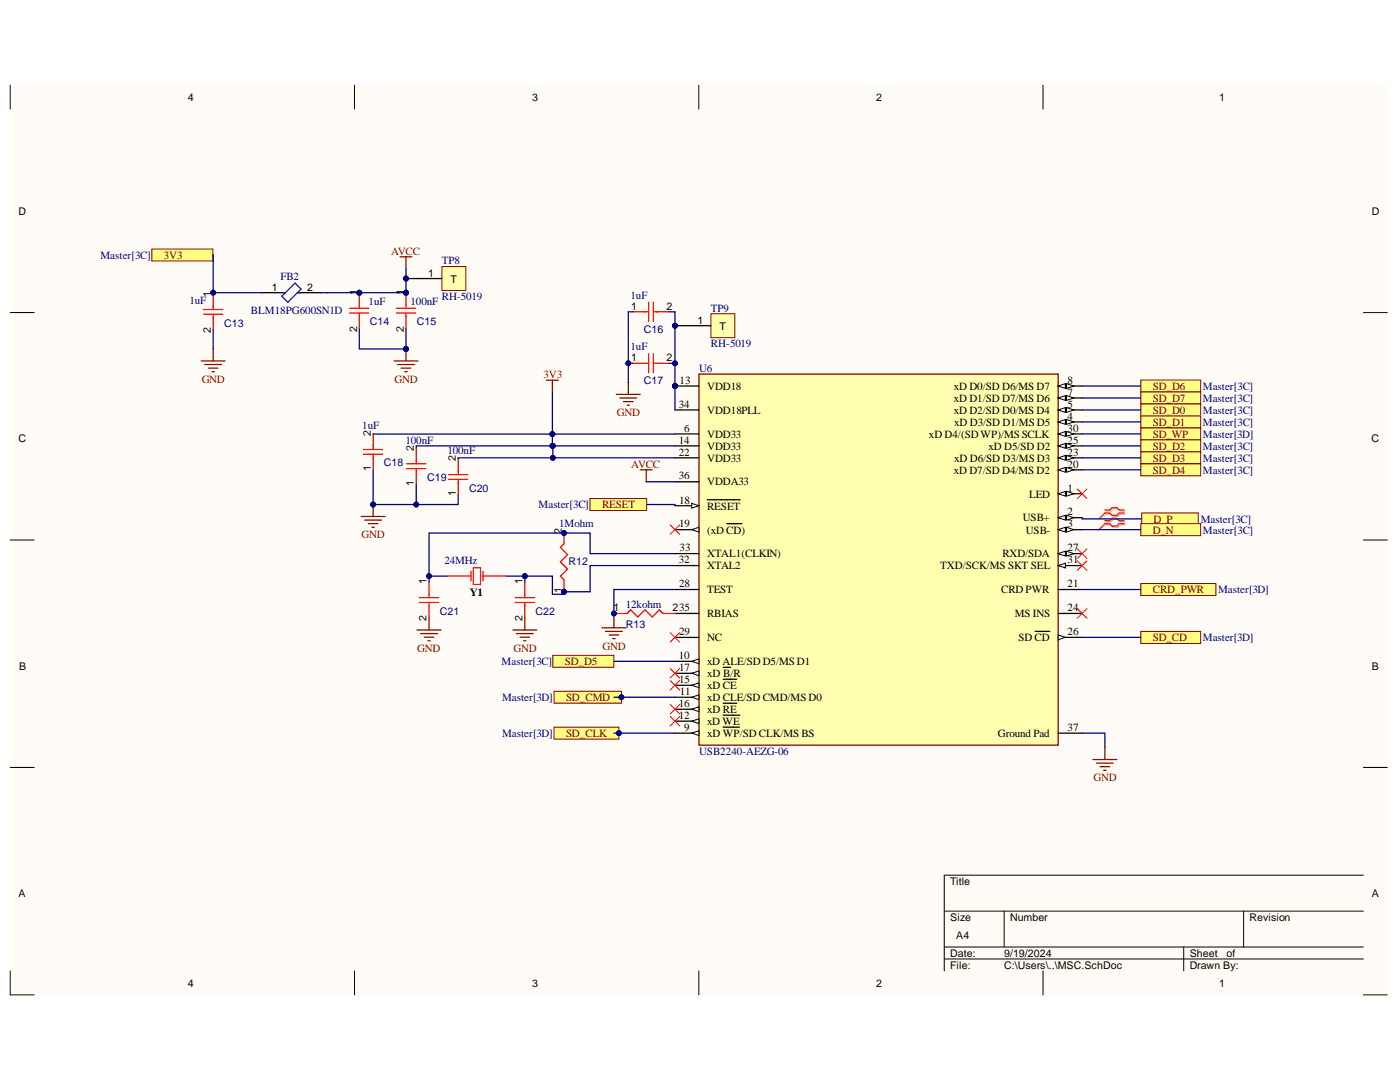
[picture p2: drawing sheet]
<svg xmlns="http://www.w3.org/2000/svg" width="279mm" height="216mm" viewBox="0 0 279 216" stroke-linecap="round" stroke-linejoin="round" font-family="sans-serif">
<defs><g id="words">
<g font-size="2.2" fill="#000080">
<text x="20" y="51.6">Master[3C]</text>
<text x="88.2" y="52.7">TP8</text>
<text x="56" y="55.8">FB2</text>
<text x="88.2" y="59.9">RH-5019</text>
<text x="125.8" y="59.7">1uF</text>
<text x="37.8" y="60.7">1uF</text>
<text x="50.1" y="62.7">BLM18PG600SN1D</text>
<text x="73.6" y="60.8">1uF</text>
<text x="81.9" y="60.8">100nF</text>
<text x="141.9" y="62.2">TP9</text>
<text x="125.8" y="69.9">1uF</text>
<text x="141.9" y="69.3">RH-5019</text>
<text x="139.5" y="74.2">U6</text>
<text x="240" y="77.8">Master[3C]</text>
<text x="240" y="80.2">Master[3C]</text>
<text x="240" y="82.6">Master[3C]</text>
<text x="72.3" y="85.7">1uF</text>
<text x="80.9" y="88.6">100nF</text>
<text x="240" y="84.9">Master[3C]</text>
<text x="240" y="87.3">Master[3D]</text>
<text x="240" y="89.8">Master[3C]</text>
<text x="89.3" y="90.7">100nF</text>
<text x="240" y="92.1">Master[3C]</text>
<text x="240" y="94.5">Master[3C]</text>
<text x="107.5" y="101.4">Master[3C]</text>
<text x="111.6" y="105.2">1Mohm</text>
<text x="239.6" y="104.3">Master[3C]</text>
<text x="240" y="106.5">Master[3C]</text>
<text x="88.7" y="112.6">24MHz</text>
<text x="243.1" y="118.4">Master[3D]</text>
<text x="124.9" y="121.3">12kohm</text>
<text x="240" y="128">Master[3D]</text>
<text x="100.1" y="132.7">Master[3C]</text>
<text x="100.2" y="139.9">Master[3D]</text>
<text x="100.2" y="147.1">Master[3D]</text>
<text x="139.5" y="150.6">USB2240-AEZG-06</text>
</g>
<g font-size="2.2" fill="#800000">
<text x="32.7" y="51.6">3V3</text>
<text x="78" y="50.8">AVCC</text>
<text x="40.2" y="76.4">GND</text>
<text x="78.7" y="76.4">GND</text>
<text x="108.5" y="75.5">3V3</text>
<text x="230.1" y="77.8">SD_D6</text>
<text x="123.1" y="83.1">GND</text>
<text x="230.1" y="80.2">SD_D7</text>
<text x="230.1" y="82.6">SD_D0</text>
<text x="230.1" y="84.9">SD_D1</text>
<text x="230.1" y="87.3">SD_WP</text>
<text x="230.1" y="89.8">SD_D2</text>
<text x="126" y="93.3">AVCC</text>
<text x="230.1" y="92.1">SD_D3</text>
<text x="230.1" y="94.5">SD_D4</text>
<text x="120.1" y="101.4">RESET</text>
<text x="72.1" y="107.4">GND</text>
<text x="230.1" y="106.5">D_N</text>
<text x="230.2" y="104.3">D_P</text>
<text x="230.1" y="118.4">CRD_PWR</text>
<text x="83.3" y="130.1">GND</text>
<text x="102.5" y="130.1">GND</text>
<text x="120.2" y="129.6">GND</text>
<text x="230.1" y="128">SD_CD</text>
<text x="112.7" y="132.7">SD_D5</text>
<text x="113" y="139.9">SD_CMD</text>
<text x="113" y="147.1">SD_CLK</text>
<text x="218.2" y="155.9">GND</text>
</g>
<g font-size="2.2">
<text x="135.6" y="76.6">13</text>
<text x="141.1" y="77.8">VDD18</text>
<text x="190.3" y="77.8">xD D0/SD D6/MS D7</text>
<text x="213.1" y="76.6">8</text>
<text x="135.5" y="81.4">34</text>
<text x="141.1" y="82.6">VDD18PLL</text>
<text x="190.3" y="80.2">xD D1/SD D7/MS D6</text>
<text x="190.3" y="82.6">xD D2/SD D0/MS D4</text>
<text x="213.1" y="78.9">7</text>
<text x="213.1" y="81.4">5</text>
<text x="213.1" y="83.8">4</text>
<text x="135.5" y="88.6">14</text>
<text x="136.6" y="86.1">6</text>
<text x="141.1" y="87.3">VDD33</text>
<text x="141.1" y="89.8">VDD33</text>
<text x="185.3" y="87.3">xDD4/(SDWP)/MSSCLK</text>
<text x="190.4" y="84.9">xD D3/SD D1/MS D5</text>
<text x="197.3" y="89.8">xD D5/SD D2</text>
<text x="213.1" y="86.1">30</text>
<text x="213.1" y="88.6">25</text>
<text x="135.5" y="90.9">22</text>
<text x="135.5" y="95.7">36</text>
<text x="141.1" y="92.1">VDD33</text>
<text x="190.3" y="94.5">xD D7/SD D4/MS D2</text>
<text x="190.4" y="92.1">xD D6/SD D3/MS D3</text>
<text x="213.1" y="90.9">23</text>
<text x="213.1" y="93.3">20</text>
<text x="135.5" y="100.5">18</text>
<text x="141.1" y="96.9">VDDA33</text>
<text x="141.1" y="101.7">RESET</text>
<text x="205.4" y="99.3">LED</text>
<text x="213.1" y="98.1">1</text>
<text x="135.5" y="105.2">19</text>
<text x="141.1" y="106.5">(xD CD)</text>
<text x="204.1" y="104">USB+</text>
<text x="204.7" y="106.5">USB-</text>
<text x="213.1" y="102.9">2</text>
<text x="213.1" y="105.2">3</text>
<text x="135.5" y="112.4">32</text>
<text x="135.6" y="110">33</text>
<text x="141.1" y="111.2">XTAL1(CLKIN)</text>
<text x="141.1" y="113.6">XTAL2</text>
<text x="187.6" y="113.6">TXD/SCK/MS SKT SEL</text>
<text x="200.1" y="111.2">RXD/SDA</text>
<text x="213.1" y="110">27</text>
<text x="213.1" y="112.4">31</text>
<text x="93.8" y="118.8">Y1</text>
<text x="135.5" y="117.2">28</text>
<text x="141.1" y="118.4">TEST</text>
<text x="199.8" y="118.4">CRDPWR</text>
<text x="213.1" y="117.2">21</text>
<text x="141.1" y="123.1">RBIAS</text>
<text x="202.5" y="123.1">MS INS</text>
<text x="213.1" y="122">24</text>
<text x="135.5" y="131.5">10</text>
<text x="135.5" y="126.8">29</text>
<text x="141.1" y="128">NC</text>
<text x="203.3" y="128">SD CD</text>
<text x="213.1" y="126.8">26</text>
<text x="135.5" y="134">17</text>
<text x="135.5" y="136.3">15</text>
<text x="141.1" y="132.7">xD ALE/SDD5/MSD1</text>
<text x="141.1" y="135.1">xD B/R</text>
<text x="141.1" y="137.5">xD CE</text>
<text x="135.5" y="141.1">16</text>
<text x="135.5" y="143.5">12</text>
<text x="135.7" y="138.7">11</text>
<text x="141.1" y="139.9">xD CLE/SD CMD/MS D0</text>
<text x="141.1" y="142.2">xD RE</text>
<text x="136.6" y="145.9">9</text>
<text x="141.1" y="144.7">xD WE</text>
<text x="141.1" y="147.1">xD WP/SD CLK/MS BS</text>
<text x="199.1" y="147.1">Ground Pad</text>
<text x="213.1" y="145.9">37</text>
</g>
<g font-size="2.1">
<text x="37.5" y="20.1">4</text>
<text x="106.2" y="20.1">3</text>
<text x="174.9" y="20.1">2</text>
<text x="243.3" y="20.1">1</text>
<text x="3.7" y="42.9">D</text>
<text x="273.8" y="42.9">D</text>
<text x="42.1" y="59.2" transform="rotate(-90 42.1 59.2)">1</text>
<text x="54.3" y="58">1</text>
<text x="61.3" y="58">2</text>
<text x="71.3" y="58.9" transform="rotate(-90 71.3 58.9)">1</text>
<text x="80.6" y="58.9" transform="rotate(-90 80.6 58.9)">1</text>
<text x="85.5" y="55.2">1</text>
<text x="89.9" y="56.4">T</text>
<text x="126" y="61.8">1</text>
<text x="133" y="61.8">2</text>
<text x="139.2" y="64.6">1</text>
<text x="143.6" y="65.8">T</text>
<text x="42.1" y="66.4" transform="rotate(-90 42.1 66.4)">2</text>
<text x="71.3" y="66.2" transform="rotate(-90 71.3 66.2)">2</text>
<text x="80.6" y="66.2" transform="rotate(-90 80.6 66.2)">2</text>
<text x="126" y="72.1">1</text>
<text x="133" y="72.1">2</text>
<text x="3.7" y="88.2">C</text>
<text x="74" y="87.1" transform="rotate(-90 74 87.1)">2</text>
<text x="82.6" y="89.9" transform="rotate(-90 82.6 89.9)">2</text>
<text x="273.7" y="88.2">C</text>
<text x="74" y="94.1" transform="rotate(-90 74 94.1)">1</text>
<text x="91" y="92" transform="rotate(-90 91 92)">2</text>
<text x="82.6" y="96.9" transform="rotate(-90 82.6 96.9)">1</text>
<text x="91" y="99.1" transform="rotate(-90 91 99.1)">1</text>
<text x="112.1" y="106.6" transform="rotate(-90 112.1 106.6)">2</text>
<text x="85.1" y="116.6" transform="rotate(-90 85.1 116.6)">1</text>
<text x="104.3" y="116.6" transform="rotate(-90 104.3 116.6)">1</text>
<text x="112.1" y="118.4" transform="rotate(-90 112.1 118.4)">1</text>
<text x="85.1" y="123.9" transform="rotate(-90 85.1 123.9)">2</text>
<text x="104.3" y="123.9" transform="rotate(-90 104.3 123.9)">2</text>
<text x="122.4" y="122">1</text>
<text x="134.2" y="122">235</text>
<text x="3.8" y="133.6">B</text>
<text x="273.8" y="133.6">B</text>
<text x="3.7" y="179">A</text>
<text x="189.7" y="176.6">Title</text>
<text x="273.8" y="179">A</text>
<text x="189.7" y="183.7">Size</text>
<text x="201.6" y="183.7">Number</text>
<text x="249.3" y="183.7">Revision</text>
<text x="189.7" y="190.9">Date:</text>
<text x="190.8" y="187.4">A4</text>
<text x="200.4" y="190.9">9/19/2024</text>
<text x="237.4" y="190.9">Sheet</text>
<text x="244.8" y="190.9">of</text>
<text x="37.5" y="196.9">4</text>
<text x="106.2" y="196.9">3</text>
<text x="174.9" y="196.9">2</text>
<text x="189.7" y="193.4">File:</text>
<text x="200.4" y="193.4">C:\Users\..\MSC.SchDoc</text>
<text x="237.4" y="193.4">Drawn By:</text>
<text x="243.3" y="196.9">1</text>
</g>
<g font-size="2.1" fill="#000080">
<text x="44.7" y="65.2">C13</text>
<text x="73.8" y="64.9">C14</text>
<text x="83.2" y="64.9">C15</text>
<text x="128.5" y="66.3">C16</text>
<text x="128.5" y="76.6">C17</text>
<text x="76.6" y="93.1">C18</text>
<text x="85.2" y="95.9">C19</text>
<text x="93.6" y="98.1">C20</text>
<text x="113.5" y="112.7">R12</text>
<text x="87.8" y="122.6">C21</text>
<text x="106.9" y="122.6">C22</text>
<text x="124.9" y="125.3">R13</text>
</g>
</g></defs>
<g fill="#fffcf8">
<path d="M2 17h274.9v181.5h-274.9z" fill-rule="evenodd"/>
<path d="M6.8 21.8h265.3v171.9h-265.3z" fill-rule="evenodd"/>
</g>
<g fill="none" stroke="#000" stroke-width=".2">
<path d="M2 17v4.8M70.7 17v4.8M139.5 17v4.8M208.2 17v4.8M2 62.4h4.8M272.1 62.4h4.8M2 107.8h4.8M272.1 107.8h4.8M2 153.1h4.8M272.1 153.1h4.8M272.1 174.6h-83.7v19.1M2 193.7v4.8h4.8"/>
<path d="M70.7 193.7v4.8M139.5 193.7v4.8M188.4 181.8h83.7M188.4 189h83.7M188.4 191.4h83.7M200.4 181.8v7.2M208.2 193.7v4.8M236.2 189v4.7M248.2 181.8v7.2M272.1 198.5h4.8"/>
</g>
<circle cx="134.7" cy="77" r=".48" fill="#000080"/>
<circle cx="134.7" cy="77" r=".48" fill="none" stroke="#000080" stroke-width=".2"/>
<path d="M139.5 74.6h71.7v74.1h-71.7z" fill-rule="evenodd" fill="#ffffb0"/>
<path d="M139.5 74.6h71.7v74.1h-71.7z" fill="none" stroke="#800000" stroke-width=".25"/>
<path d="M134.7 77h4.8" fill="none" stroke="#000" stroke-width=".25"/>
<circle cx="134.7" cy="77" r=".48" fill="#000080"/>
<circle cx="134.7" cy="77" r=".48" fill="none" stroke="#000080" stroke-width=".2"/>
<path d="M134.7 81.8h4.8M134.7 86.6h4.8M134.7 89h4.8M134.7 91.4h4.8M134.7 96.1h4.8M211.2 103.3h4.8" fill="none" stroke="#000" stroke-width=".25"/>
<path d="M211.2 103.3l1.4-.5v1z" fill="#f8fcff"/>
<path d="M211.2 103.3l1.4-.5v1z" fill="none" stroke="#000" stroke-width=".2"/>
<path d="M212.9 102.8l1.4 .5-1.4 .5z" fill="#f8fcff"/>
<path d="M212.9 102.8l1.4 .5-1.4 .5z" fill="none" stroke="#000" stroke-width=".2"/>
<path d="M211.2 105.7h4.8" fill="none" stroke="#000" stroke-width=".25"/>
<path d="M211.2 105.7l1.4-.5v1z" fill="#f8fcff"/>
<path d="M211.2 105.7l1.4-.5v1z" fill="none" stroke="#000" stroke-width=".2"/>
<path d="M212.9 105.2l1.4 .5-1.4 .5z" fill="#f8fcff"/>
<path d="M212.9 105.2l1.4 .5-1.4 .5z" fill="none" stroke="#000" stroke-width=".2"/>
<path d="M211.2 77h4.8" fill="none" stroke="#000" stroke-width=".25"/>
<path d="M211.2 77l1.4-.4v.9z" fill="#f8fcff"/>
<path d="M211.2 77l1.4-.4v.9z" fill="none" stroke="#000" stroke-width=".2"/>
<path d="M212.9 76.6l1.4 .4-1.4 .5z" fill="#f8fcff"/>
<path d="M212.9 76.6l1.4 .4-1.4 .5z" fill="none" stroke="#000" stroke-width=".2"/>
<path d="M211.2 79.4h4.8" fill="none" stroke="#000" stroke-width=".25"/>
<path d="M211.2 79.4l1.4-.5v1z" fill="#f8fcff"/>
<path d="M211.2 79.4l1.4-.5v1z" fill="none" stroke="#000" stroke-width=".2"/>
<path d="M212.9 78.9l1.4 .5-1.4 .5z" fill="#f8fcff"/>
<path d="M212.9 78.9l1.4 .5-1.4 .5z" fill="none" stroke="#000" stroke-width=".2"/>
<path d="M211.2 81.8h4.8" fill="none" stroke="#000" stroke-width=".25"/>
<path d="M211.2 81.8l1.4-.5v1z" fill="#f8fcff"/>
<path d="M211.2 81.8l1.4-.5v1z" fill="none" stroke="#000" stroke-width=".2"/>
<path d="M212.9 81.3l1.4 .5-1.4 .5z" fill="#f8fcff"/>
<path d="M212.9 81.3l1.4 .5-1.4 .5z" fill="none" stroke="#000" stroke-width=".2"/>
<path d="M211.2 84.2h4.8" fill="none" stroke="#000" stroke-width=".25"/>
<path d="M211.2 84.2l1.4-.5v1z" fill="#f8fcff"/>
<path d="M211.2 84.2l1.4-.5v1z" fill="none" stroke="#000" stroke-width=".2"/>
<path d="M212.9 83.7l1.4 .5-1.4 .5z" fill="#f8fcff"/>
<path d="M212.9 83.7l1.4 .5-1.4 .5z" fill="none" stroke="#000" stroke-width=".2"/>
<path d="M211.2 86.6h4.8" fill="none" stroke="#000" stroke-width=".25"/>
<path d="M211.2 86.6l1.4-.5v1z" fill="#f8fcff"/>
<path d="M211.2 86.6l1.4-.5v1z" fill="none" stroke="#000" stroke-width=".2"/>
<path d="M212.9 86.1l1.4 .5-1.4 .5z" fill="#f8fcff"/>
<path d="M212.9 86.1l1.4 .5-1.4 .5z" fill="none" stroke="#000" stroke-width=".2"/>
<path d="M211.2 89h4.8" fill="none" stroke="#000" stroke-width=".25"/>
<path d="M211.2 89l1.4-.5v.9z" fill="#f8fcff"/>
<path d="M211.2 89l1.4-.5v.9z" fill="none" stroke="#000" stroke-width=".2"/>
<path d="M212.9 88.5l1.4 .5-1.4 .4z" fill="#f8fcff"/>
<path d="M212.9 88.5l1.4 .5-1.4 .4z" fill="none" stroke="#000" stroke-width=".2"/>
<path d="M211.2 91.4h4.8" fill="none" stroke="#000" stroke-width=".25"/>
<path d="M211.2 91.4l1.4-.5v.9z" fill="#f8fcff"/>
<path d="M211.2 91.4l1.4-.5v.9z" fill="none" stroke="#000" stroke-width=".2"/>
<path d="M212.9 90.9l1.4 .5-1.4 .4z" fill="#f8fcff"/>
<path d="M212.9 90.9l1.4 .5-1.4 .4z" fill="none" stroke="#000" stroke-width=".2"/>
<path d="M211.2 93.7h4.8" fill="none" stroke="#000" stroke-width=".25"/>
<path d="M211.2 93.7l1.4-.4v.9z" fill="#f8fcff"/>
<path d="M211.2 93.7l1.4-.4v.9z" fill="none" stroke="#000" stroke-width=".2"/>
<path d="M212.9 93.3l1.4 .4-1.4 .5z" fill="#f8fcff"/>
<path d="M212.9 93.3l1.4 .4-1.4 .5z" fill="none" stroke="#000" stroke-width=".2"/>
<path d="M134.7 132h4.8" fill="none" stroke="#000" stroke-width=".25"/>
<path d="M138 132l1.5-.5v.9z" fill="#f8fcff"/>
<path d="M138 132l1.5-.5v.9z" fill="none" stroke="#000" stroke-width=".2"/>
<path d="M134.7 134.3h4.8" fill="none" stroke="#000" stroke-width=".25"/>
<path d="M138 134.3l1.5-.4v.9z" fill="#f8fcff"/>
<path d="M138 134.3l1.5-.4v.9z" fill="none" stroke="#000" stroke-width=".2"/>
<path d="M134.7 136.7h4.8M144.3 133.2h1.5" fill="none" stroke="#000" stroke-width=".25"/>
<path d="M138 136.7l1.5-.4v.9z" fill="#f8fcff"/>
<path d="M138 136.7l1.5-.4v.9z" fill="none" stroke="#000" stroke-width=".2"/>
<path d="M134.7 139.1h4.8M144.3 135.5h2.7" fill="none" stroke="#000" stroke-width=".25"/>
<path d="M138 139.1l1.5-.5v1z" fill="#f8fcff"/>
<path d="M138 139.1l1.5-.5v1z" fill="none" stroke="#000" stroke-width=".2"/>
<path d="M134.7 141.5h4.8" fill="none" stroke="#000" stroke-width=".25"/>
<path d="M138 141.5l1.5-.5v1z" fill="#f8fcff"/>
<path d="M138 141.5l1.5-.5v1z" fill="none" stroke="#000" stroke-width=".2"/>
<path d="M134.7 143.9h4.8M144.3 140.3h2.7" fill="none" stroke="#000" stroke-width=".25"/>
<path d="M138 143.9l1.5-.5v1z" fill="#f8fcff"/>
<path d="M138 143.9l1.5-.5v1z" fill="none" stroke="#000" stroke-width=".2"/>
<path d="M134.7 146.3h4.8M144.3 142.7h3.3" fill="none" stroke="#000" stroke-width=".25"/>
<path d="M138 146.3l1.5-.5v1z" fill="#f8fcff"/>
<path d="M138 146.3l1.5-.5v1z" fill="none" stroke="#000" stroke-width=".2"/>
<path d="M134.7 100.9h4.8M144.3 145.1h3.3" fill="none" stroke="#000" stroke-width=".25"/>
<path d="M138 100.4l1.5 .5-1.5 .5z" fill="#f8fcff"/>
<path d="M138 100.4l1.5 .5-1.5 .5z" fill="none" stroke="#000" stroke-width=".2"/>
<path d="M141.2 99.7h6.5M134.7 105.7h4.8" fill="none" stroke="#000" stroke-width=".25"/>
<path d="M138 105.7l1.5-.5v1z" fill="#f8fcff"/>
<path d="M138 105.7l1.5-.5v1z" fill="none" stroke="#000" stroke-width=".2"/>
<path d="M211.2 98.5h4.8M145.1 104.5h3M211.2 117.6h4.8M211.2 146.3h4.8" fill="none" stroke="#000" stroke-width=".25"/>
<path d="M211.2 98.5l1.4-.5v1z" fill="#f8fcff"/>
<path d="M211.2 98.5l1.4-.5v1z" fill="none" stroke="#000" stroke-width=".2"/>
<path d="M212.9 98l1.4 .5-1.4 .5z" fill="#f8fcff"/>
<path d="M212.9 98l1.4 .5-1.4 .5z" fill="none" stroke="#000" stroke-width=".2"/>
<path d="M211.2 110.5h4.8M134.7 122.4h4.8M134.7 127.2h4.8M211.2 122.4h4.8" fill="none" stroke="#000" stroke-width=".25"/>
<path d="M211.2 110.5l1.4-.5v.9z" fill="#f8fcff"/>
<path d="M211.2 110.5l1.4-.5v.9z" fill="none" stroke="#000" stroke-width=".2"/>
<path d="M212.9 110l1.4 .5-1.4 .4z" fill="#f8fcff"/>
<path d="M212.9 110l1.4 .5-1.4 .4z" fill="none" stroke="#000" stroke-width=".2"/>
<path d="M211.2 127.2h4.8" fill="none" stroke="#000" stroke-width=".25"/>
<path d="M211.2 126.7l1.4 .5-1.4 .5z" fill="#f8fcff"/>
<path d="M211.2 126.7l1.4 .5-1.4 .5z" fill="none" stroke="#000" stroke-width=".2"/>
<path d="M134.7 117.6h4.8M211.2 112.9h4.8M206.6 126h2.9" fill="none" stroke="#000" stroke-width=".25"/>
<path d="M211.2 112.9l1.4-.5v.9z" fill="#f8fcff"/>
<path d="M211.2 112.9l1.4-.5v.9z" fill="none" stroke="#000" stroke-width=".2"/>
<path d="M134.7 110.5h4.8M134.7 112.9h4.8" fill="none" stroke="#000" stroke-width=".25"/>
<path d="M109 75.9h2.4M110.2 75.9v2.4M123 78.7h4.8M123.7 79.4h3.4M125.4 76.3v2.4M124.4 80.1h1.9M125.1 80.8h.5M72.1 103.1h4.8M72.8 103.8h3.3M73.5 104.5h1.9M74.2 105.2h.5M74.5 100.7v2.4" fill="none" stroke="#800000" stroke-width=".25"/>
<g fill="none" stroke="#f00" stroke-width=".25">
<path d="M126.3 62.2h3.1M126.3 72.5h3.1M129.4 60.3v3.8M129.4 70.6v3.8M130.4 62.2h3.1M130.4 60.3v3.8M130.4 70.6v3.8M130.4 72.5h3.1M72.6 89.7h3.8M72.6 90.6h3.8M74.5 86.6v3.1M74.5 90.6v3.1"/>
<path d="M81.2 92.5h3.8M81.2 93.5h3.8M83.1 89.4v3.1M83.1 93.5v3.1M89.5 94.7h3.8M89.5 95.7h3.8M91.4 91.6v3.1M91.4 95.7v3.1"/>
</g>
<circle cx="74.5" cy="100.7" r=".48" fill="#000080"/>
<circle cx="74.5" cy="100.7" r=".48" fill="none" stroke="#000080" stroke-width=".2"/>
<path d="M79.8 51.2h2.4M81 51.2v2.4M127.8 93.7h2.4M129 93.7v2.4" fill="none" stroke="#800000" stroke-width=".25"/>
<path d="M42.5 58.6v3.2M40.6 62.7h3.9M40.6 61.8h3.9M42.5 62.7v3.1" fill="none" stroke="#f00" stroke-width=".25"/>
<circle cx="71.7" cy="58.4" r=".48" fill="#000080"/>
<circle cx="71.7" cy="58.4" r=".48" fill="none" stroke="#000080" stroke-width=".2"/>
<path d="M71.7 58.4v2.4" fill="none" stroke="#f00" stroke-width=".25"/>
<circle cx="71.7" cy="58.4" r=".48" fill="#000080"/>
<circle cx="71.7" cy="58.4" r=".48" fill="none" stroke="#f00" stroke-width=".2"/>
<path d="M69.8 62.5h3.8M69.8 61.5h3.8M71.7 60.8v.7M71.7 62.5v3.1" fill="none" stroke="#f00" stroke-width=".25"/>
<circle cx="81" cy="58.4" r=".48" fill="#000080"/>
<circle cx="81" cy="58.4" r=".48" fill="none" stroke="#000080" stroke-width=".2"/>
<path d="M81 58.4v2.4" fill="none" stroke="#f00" stroke-width=".25"/>
<circle cx="81" cy="58.4" r=".48" fill="#000080"/>
<circle cx="81" cy="58.4" r=".48" fill="none" stroke="#f00" stroke-width=".2"/>
<path d="M79.1 62.5h3.8M79.1 61.5h3.8M81 60.8v.7M81 62.5v3.1" fill="none" stroke="#f00" stroke-width=".25"/>
<path d="M40.2 72h4.7M40.9 72.7h3.3M41.6 73.5h1.9M42.3 74.2h.5M42.5 69.6v2.4M78.6 72h4.8M79.4 72.7h3.3M80.1 73.5h1.9M80.8 74.2h.5M81 69.6v2.4" fill="none" stroke="#800000" stroke-width=".25"/>
<circle cx="81" cy="69.6" r=".48" fill="#000080"/>
<circle cx="81" cy="69.6" r=".48" fill="none" stroke="#000080" stroke-width=".2"/>
<path d="M117.7 99.5h11.4v2.4h-11.4z" fill-rule="evenodd" fill="#ffff80"/>
<path d="M117.7 99.5h11.4v2.4h-11.4z" fill="none" stroke="#800000" stroke-width=".2"/>
<path d="M133.7 104.7l2 1.9M135.7 104.7l-2 1.9M133.7 126.2l2 1.9M135.7 126.2l-2 1.9" fill="none" stroke="#f00" stroke-width=".2"/>
<g fill="none" stroke="#f00" stroke-width=".25">
<path d="M83.7 119.3h3.8M85.6 116.2v3.1M89.2 115h4.8M94 114v1.9M94.5 113.3h1.4v3.3h-1.4zM96.4 115h4.8M96.4 114v1.9M102.8 119.3h3.9M104.7 116.2v3.1M83.7 120.2h3.8M85.6 120.2v3.1M102.8 120.2h3.9"/>
<path d="M104.7 120.2v3.1M122.8 122.4h2.3l.8-.7 1.4 1.4 1.4-1.4 1.5 1.4 1.4-1.4 .7 .7h2.4"/>
</g>
<g fill="none" stroke="#800000" stroke-width=".25">
<path d="M83.2 125.7h4.8M84 126.4h3.3M84.7 127.1h1.9M85.4 127.9h.5M85.6 123.3v2.4M102.4 125.7h4.7M103.1 126.4h3.3M103.8 127.1h1.9M104.5 127.9h.5M104.7 123.3v2.4M120.1 125.3h4.8M120.8 126h3.4"/>
<path d="M121.6 126.7h1.9M122.3 127.4h.5M122.5 122.9v2.4"/>
</g>
<path d="M227.8 102.3h11.3v2.4h-11.3z" fill-rule="evenodd" fill="#ffff80"/>
<path d="M227.8 102.3h11.3v2.4h-11.3z" fill="none" stroke="#800000" stroke-width=".2"/>
<path d="M227.7 104.5h11.9v2.4h-11.9z" fill-rule="evenodd" fill="#ffff80"/>
<path d="M227.7 104.5h11.9v2.4h-11.9z" fill="none" stroke="#800000" stroke-width=".2"/>
<path d="M218.1 151.6h4.8M218.8 152.3h3.4M219.5 153h2M220.3 153.7h.4M220.5 149.2v2.4" fill="none" stroke="#800000" stroke-width=".25"/>
<path d="M227.7 75.8h11.9v2.4h-11.9z" fill-rule="evenodd" fill="#ffff80"/>
<path d="M227.7 75.8h11.9v2.4h-11.9z" fill="none" stroke="#800000" stroke-width=".2"/>
<path d="M227.7 78.2h11.9v2.4h-11.9z" fill-rule="evenodd" fill="#ffff80"/>
<path d="M227.7 78.2h11.9v2.4h-11.9z" fill="none" stroke="#800000" stroke-width=".2"/>
<path d="M227.7 80.6h11.9v2.4h-11.9z" fill-rule="evenodd" fill="#ffff80"/>
<path d="M227.7 80.6h11.9v2.4h-11.9z" fill="none" stroke="#800000" stroke-width=".2"/>
<path d="M227.7 83h11.9v2.4h-11.9z" fill-rule="evenodd" fill="#ffff80"/>
<path d="M227.7 83h11.9v2.4h-11.9z" fill="none" stroke="#800000" stroke-width=".2"/>
<path d="M227.7 85.4h11.9v2.4h-11.9z" fill-rule="evenodd" fill="#ffff80"/>
<path d="M227.7 85.4h11.9v2.4h-11.9z" fill="none" stroke="#800000" stroke-width=".2"/>
<path d="M227.7 87.8h11.9v2.4h-11.9z" fill-rule="evenodd" fill="#ffff80"/>
<path d="M227.7 87.8h11.9v2.4h-11.9z" fill="none" stroke="#800000" stroke-width=".2"/>
<path d="M227.7 90.2h11.9v2.4h-11.9z" fill-rule="evenodd" fill="#ffff80"/>
<path d="M227.7 90.2h11.9v2.4h-11.9z" fill="none" stroke="#800000" stroke-width=".2"/>
<path d="M227.7 92.6h11.9v2.3h-11.9z" fill-rule="evenodd" fill="#ffff80"/>
<path d="M227.7 92.6h11.9v2.3h-11.9z" fill="none" stroke="#800000" stroke-width=".2"/>
<path d="M110.6 137.9h13.4v2.4h-13.4z" fill-rule="evenodd" fill="#ffff80"/>
<path d="M110.6 137.9h13.4v2.4h-13.4z" fill="none" stroke="#800000" stroke-width=".2"/>
<circle cx="124" cy="139.1" r=".48" fill="#000080"/>
<circle cx="124" cy="139.1" r=".48" fill="none" stroke="#000080" stroke-width=".2"/>
<path d="M110.6 145.1h12.9v2.4h-12.9z" fill-rule="evenodd" fill="#ffff80"/>
<path d="M110.6 145.1h12.9v2.4h-12.9z" fill="none" stroke="#800000" stroke-width=".2"/>
<circle cx="123.5" cy="146.3" r=".48" fill="#000080"/>
<circle cx="123.5" cy="146.3" r=".48" fill="none" stroke="#000080" stroke-width=".2"/>
<path d="M133.7 133.4l2 1.9M133.7 135.8l2 1.9M135.7 133.4l-2 1.9M135.7 135.8l-2 1.9M133.7 140.6l2 1.9M133.7 142.9l2 2M135.7 140.6l-2 1.9M135.7 142.9l-2 2" fill="none" stroke="#f00" stroke-width=".2"/>
<path d="M30.3 49.7h12.2v2.4h-12.2z" fill-rule="evenodd" fill="#ffff80"/>
<path d="M30.3 49.7h12.2v2.4h-12.2z" fill="none" stroke="#800000" stroke-width=".2"/>
<path d="M110.3 130.8h12.2v2.4h-12.2z" fill-rule="evenodd" fill="#ffff80"/>
<path d="M110.3 130.8h12.2v2.4h-12.2z" fill="none" stroke="#800000" stroke-width=".2"/>
<path d="M215 109.5l1.9 1.9M215 111.9l1.9 1.9M216.9 109.5l-1.9 1.9M216.9 111.9l-1.9 1.9M220.5 104.5l-1.2 1.2M220.5 102.3l-1.2 1.2" fill="none" stroke="#f00" stroke-width=".2"/>
<path d="M220.7 104.1h1l.5-.4h.9l.5 .4h1M220.7 104.7h1l.5 .5h.9l.5-.5h1M220.7 102h1l.5-.5h.9l.5 .5h1M220.7 102.6h1l.5 .5h.9l.5-.5h1" fill="none" stroke="#d0a19e" stroke-width=".25"/>
<path d="M220.7 104.7l-1.4 1M220.7 102.6l-1.4 .9" fill="none" stroke="#d0a19e" stroke-width=".2"/>
<path d="M220.5 103.9h1l.4-.5h1l.5 .5h.9M220.5 104.5h1l.4 .5h1l.5-.5h.9M220.5 101.8h1l.4-.5h1l.5 .5h.9M220.5 102.3h1l.4 .5h1l.5-.5h.9" fill="none" stroke="#f00" stroke-width=".25"/>
<path d="M227.7 116.4h15v2.4h-15z" fill-rule="evenodd" fill="#ffff80"/>
<path d="M227.7 116.4h15v2.4h-15z" fill="none" stroke="#800000" stroke-width=".2"/>
<path d="M215 121.5l1.9 1.9M216.9 121.5l-1.9 1.9" fill="none" stroke="#f00" stroke-width=".2"/>
<path d="M227.7 126h11.9v2.4h-11.9z" fill-rule="evenodd" fill="#ffff80"/>
<path d="M227.7 126h11.9v2.4h-11.9z" fill="none" stroke="#800000" stroke-width=".2"/>
<path d="M215 97.6l1.9 1.9M216.9 97.6l-1.9 1.9" fill="none" stroke="#f00" stroke-width=".2"/>
<circle cx="112.6" cy="118.1" r=".48" fill="#000080"/>
<circle cx="112.6" cy="118.1" r=".48" fill="none" stroke="#000080" stroke-width=".2"/>
<path d="M112.6 106.1v2.4M112.6 115.7v2.4" fill="none" stroke="#f00" stroke-width=".25"/>
<circle cx="112.6" cy="118.1" r=".48" fill="#000080"/>
<circle cx="112.6" cy="118.1" r=".48" fill="none" stroke="#f00" stroke-width=".2"/>
<path d="M112.6 108.5l-.8 .7 1.5 1.5-1.5 1.4 1.5 1.4-1.5 1.5 .8 .7" fill="none" stroke="#f00" stroke-width=".25"/>
<circle cx="134.7" cy="65" r=".48" fill="#000080"/>
<circle cx="134.7" cy="65" r=".48" fill="none" stroke="#000080" stroke-width=".2"/>
<path d="M141.9 62.6h4.8v4.8h-4.8z" fill-rule="evenodd" fill="#ffffb0"/>
<path d="M141.9 62.6h4.8v4.8h-4.8z" fill="none" stroke="#800000" stroke-width=".2"/>
<path d="M134.7 65h7.2" fill="none" stroke="#000" stroke-width=".25"/>
<circle cx="134.7" cy="65" r=".48" fill="#000080"/>
<circle cx="134.7" cy="65" r=".48" fill="none" stroke="#000080" stroke-width=".2"/>
<circle cx="81" cy="55.6" r=".48" fill="#000080"/>
<circle cx="81" cy="55.6" r=".48" fill="none" stroke="#000080" stroke-width=".2"/>
<path d="M88.2 53.2h4.8v4.8h-4.8z" fill-rule="evenodd" fill="#ffffb0"/>
<path d="M88.2 53.2h4.8v4.8h-4.8z" fill="none" stroke="#800000" stroke-width=".2"/>
<path d="M81 55.6h7.2" fill="none" stroke="#000" stroke-width=".25"/>
<circle cx="81" cy="55.6" r=".48" fill="#000080"/>
<circle cx="81" cy="55.6" r=".48" fill="none" stroke="#000080" stroke-width=".2"/>
<path d="M52.2 58.4h4.8M59.4 58.4h4.7" fill="none" stroke="#000" stroke-width=".25"/>
<path d="M56.2 59.1l2.7-2.6 1.2 1.2-2.7 2.6zM56.2 58.4h.8M59.4 58.4h.7" fill="none" stroke="#00f" stroke-width=".25"/>
<path d="M126.3 62.2h-.9v14.1" fill="none" stroke="#000080" stroke-width=".25"/>
<circle cx="125.4" cy="72.5" r=".48" fill="#000080"/>
<circle cx="125.4" cy="72.5" r=".48" fill="none" stroke="#000080" stroke-width=".2"/>
<path d="M125.4 72.5h.9" fill="none" stroke="#000080" stroke-width=".25"/>
<circle cx="125.4" cy="72.5" r=".48" fill="#000080"/>
<circle cx="125.4" cy="72.5" r=".48" fill="none" stroke="#000080" stroke-width=".2"/>
<path d="M133.5 72.5h1.2v4.5" fill="none" stroke="#000080" stroke-width=".25"/>
<circle cx="134.7" cy="72.5" r=".48" fill="#000080"/>
<circle cx="134.7" cy="72.5" r=".48" fill="none" stroke="#000080" stroke-width=".2"/>
<circle cx="134.7" cy="77" r=".48" fill="#000080"/>
<circle cx="134.7" cy="77" r=".48" fill="none" stroke="#000080" stroke-width=".2"/>
<path d="M134.7 77v4.8" fill="none" stroke="#000080" stroke-width=".25"/>
<circle cx="134.7" cy="77" r=".48" fill="#000080"/>
<circle cx="134.7" cy="77" r=".48" fill="none" stroke="#000080" stroke-width=".2"/>
<path d="M133.5 62.2h1.2v10.3" fill="none" stroke="#000080" stroke-width=".25"/>
<circle cx="134.7" cy="65" r=".48" fill="#000080"/>
<circle cx="134.7" cy="65" r=".48" fill="none" stroke="#000080" stroke-width=".2"/>
<circle cx="134.7" cy="72.5" r=".48" fill="#000080"/>
<circle cx="134.7" cy="72.5" r=".48" fill="none" stroke="#000080" stroke-width=".2"/>
<path d="M110.2 78.3v8.3h24.5" fill="none" stroke="#000080" stroke-width=".25"/>
<circle cx="110.2" cy="86.6" r=".48" fill="#000080"/>
<circle cx="110.2" cy="86.6" r=".48" fill="none" stroke="#000080" stroke-width=".2"/>
<path d="M110.3 89v2.4h24.4" fill="none" stroke="#000080" stroke-width=".25"/>
<circle cx="110.3" cy="89" r=".48" fill="#000080"/>
<circle cx="110.3" cy="89" r=".48" fill="none" stroke="#000080" stroke-width=".2"/>
<circle cx="110.3" cy="91.4" r=".48" fill="#000080"/>
<circle cx="110.3" cy="91.4" r=".48" fill="none" stroke="#000080" stroke-width=".2"/>
<path d="M74.5 86.6h35.7" fill="none" stroke="#000080" stroke-width=".25"/>
<circle cx="110.2" cy="86.6" r=".48" fill="#000080"/>
<circle cx="110.2" cy="86.6" r=".48" fill="none" stroke="#000080" stroke-width=".2"/>
<path d="M110.3 91.4h-18.9v.2" fill="none" stroke="#000080" stroke-width=".25"/>
<circle cx="110.3" cy="91.4" r=".48" fill="#000080"/>
<circle cx="110.3" cy="91.4" r=".48" fill="none" stroke="#000080" stroke-width=".2"/>
<path d="M91.4 98.8v1.9h-16.9" fill="none" stroke="#000080" stroke-width=".25"/>
<circle cx="83.1" cy="100.7" r=".48" fill="#000080"/>
<circle cx="83.1" cy="100.7" r=".48" fill="none" stroke="#000080" stroke-width=".2"/>
<circle cx="74.5" cy="100.7" r=".48" fill="#000080"/>
<circle cx="74.5" cy="100.7" r=".48" fill="none" stroke="#000080" stroke-width=".2"/>
<path d="M83.1 96.6v4.1" fill="none" stroke="#000080" stroke-width=".25"/>
<circle cx="83.1" cy="100.7" r=".48" fill="#000080"/>
<circle cx="83.1" cy="100.7" r=".48" fill="none" stroke="#000080" stroke-width=".2"/>
<path d="M74.5 93.7v7" fill="none" stroke="#000080" stroke-width=".25"/>
<circle cx="74.5" cy="100.7" r=".48" fill="#000080"/>
<circle cx="74.5" cy="100.7" r=".48" fill="none" stroke="#000080" stroke-width=".2"/>
<path d="M71.7 58.4h9.3M129 96.1h5.7" fill="none" stroke="#000080" stroke-width=".25"/>
<circle cx="71.7" cy="58.4" r=".48" fill="#000080"/>
<circle cx="71.7" cy="58.4" r=".48" fill="none" stroke="#000080" stroke-width=".2"/>
<circle cx="81" cy="58.4" r=".48" fill="#000080"/>
<circle cx="81" cy="58.4" r=".48" fill="none" stroke="#000080" stroke-width=".2"/>
<path d="M81 53.6v4.8" fill="none" stroke="#000080" stroke-width=".25"/>
<circle cx="81" cy="58.4" r=".48" fill="#000080"/>
<circle cx="81" cy="58.4" r=".48" fill="none" stroke="#000080" stroke-width=".2"/>
<circle cx="81" cy="55.6" r=".48" fill="#000080"/>
<circle cx="81" cy="55.6" r=".48" fill="none" stroke="#000080" stroke-width=".2"/>
<path d="M71.7 65.6v4h9.3" fill="none" stroke="#000080" stroke-width=".25"/>
<circle cx="81" cy="69.6" r=".48" fill="#000080"/>
<circle cx="81" cy="69.6" r=".48" fill="none" stroke="#000080" stroke-width=".2"/>
<path d="M81 65.6v4" fill="none" stroke="#000080" stroke-width=".25"/>
<circle cx="81" cy="69.6" r=".48" fill="#000080"/>
<circle cx="81" cy="69.6" r=".48" fill="none" stroke="#000080" stroke-width=".2"/>
<path d="M42.5 65.8v3.8M89.2 115h-3.6v1.2" fill="none" stroke="#000080" stroke-width=".25"/>
<circle cx="85.6" cy="115" r=".48" fill="#000080"/>
<circle cx="85.6" cy="115" r=".48" fill="none" stroke="#000080" stroke-width=".2"/>
<path d="M134.7 117.6h-12.2v4.8" fill="none" stroke="#000080" stroke-width=".25"/>
<circle cx="122.5" cy="122.4" r=".48" fill="#000080"/>
<circle cx="122.5" cy="122.4" r=".48" fill="none" stroke="#000080" stroke-width=".2"/>
<path d="M216 77h11.7M216 79.4h11.7M216 81.8h11.7M216 84.2h11.7M216 86.6h11.7M216 89h11.7M216 91.4h11.7M216 93.7h11.7M216 103.3v.2h11.8M216 105.7h11.7M122.5 146.3h12.2M216 146.3h4.5v2.9" fill="none" stroke="#000080" stroke-width=".25"/>
<circle cx="123.5" cy="146.3" r=".48" fill="#000080"/>
<circle cx="123.5" cy="146.3" r=".48" fill="none" stroke="#000080" stroke-width=".2"/>
<path d="M122.5 139.1h12.2" fill="none" stroke="#000080" stroke-width=".25"/>
<circle cx="124" cy="139.1" r=".48" fill="#000080"/>
<circle cx="124" cy="139.1" r=".48" fill="none" stroke="#000080" stroke-width=".2"/>
<path d="M122.8 122.4h-.3v.5" fill="none" stroke="#000080" stroke-width=".25"/>
<circle cx="122.5" cy="122.4" r=".48" fill="#000080"/>
<circle cx="122.5" cy="122.4" r=".48" fill="none" stroke="#000080" stroke-width=".2"/>
<path d="M134.7 89h-51.6v.4M216 117.6h11.7M122.5 132h12.2M216 127.2h11.7" fill="none" stroke="#000080" stroke-width=".25"/>
<circle cx="110.2" cy="89" r=".48" fill="#000080"/>
<circle cx="110.2" cy="89" r=".48" fill="none" stroke="#000080" stroke-width=".2"/>
<circle cx="110.3" cy="89" r=".48" fill="#000080"/>
<circle cx="110.3" cy="89" r=".48" fill="none" stroke="#000080" stroke-width=".2"/>
<path d="M110.2 86.6v2.4" fill="none" stroke="#000080" stroke-width=".25"/>
<circle cx="110.2" cy="86.6" r=".48" fill="#000080"/>
<circle cx="110.2" cy="86.6" r=".48" fill="none" stroke="#000080" stroke-width=".2"/>
<circle cx="110.2" cy="89" r=".48" fill="#000080"/>
<circle cx="110.2" cy="89" r=".48" fill="none" stroke="#000080" stroke-width=".2"/>
<path d="M112.6 106.1v.3h5.2v4.1h16.9" fill="none" stroke="#000080" stroke-width=".25"/>
<circle cx="112.6" cy="106.4" r=".48" fill="#000080"/>
<circle cx="112.6" cy="106.4" r=".48" fill="none" stroke="#000080" stroke-width=".2"/>
<path d="M112.6 106.4h-27v8.6" fill="none" stroke="#000080" stroke-width=".25"/>
<circle cx="85.6" cy="115" r=".48" fill="#000080"/>
<circle cx="85.6" cy="115" r=".48" fill="none" stroke="#000080" stroke-width=".2"/>
<circle cx="112.6" cy="106.4" r=".48" fill="#000080"/>
<circle cx="112.6" cy="106.4" r=".48" fill="none" stroke="#000080" stroke-width=".2"/>
<path d="M134.7 112.9h-16.9v5.2h-5.2" fill="none" stroke="#000080" stroke-width=".25"/>
<circle cx="112.6" cy="118.1" r=".48" fill="#000080"/>
<circle cx="112.6" cy="118.1" r=".48" fill="none" stroke="#000080" stroke-width=".2"/>
<path d="M104.7 115h5.5v3.6h2.4v-.5" fill="none" stroke="#000080" stroke-width=".25"/>
<circle cx="112.6" cy="118.1" r=".48" fill="#000080"/>
<circle cx="112.6" cy="118.1" r=".48" fill="none" stroke="#000080" stroke-width=".2"/>
<circle cx="104.7" cy="115" r=".48" fill="#000080"/>
<circle cx="104.7" cy="115" r=".48" fill="none" stroke="#000080" stroke-width=".2"/>
<path d="M101.2 115h3.5v1.2" fill="none" stroke="#000080" stroke-width=".25"/>
<circle cx="104.7" cy="115" r=".48" fill="#000080"/>
<circle cx="104.7" cy="115" r=".48" fill="none" stroke="#000080" stroke-width=".2"/>
<path d="M64.1 58.4h7.6" fill="none" stroke="#000080" stroke-width=".25"/>
<circle cx="71.7" cy="58.4" r=".48" fill="#000080"/>
<circle cx="71.7" cy="58.4" r=".48" fill="none" stroke="#000080" stroke-width=".2"/>
<path d="M52.2 58.4h-9.7M129.1 100.7h5.6v.2" fill="none" stroke="#000080" stroke-width=".25"/>
<circle cx="42.5" cy="58.4" r=".48" fill="#000080"/>
<circle cx="42.5" cy="58.4" r=".48" fill="none" stroke="#000080" stroke-width=".2"/>
<path d="M42.5 50.9v7.7" fill="none" stroke="#000080" stroke-width=".25"/>
<circle cx="42.5" cy="58.4" r=".48" fill="#000080"/>
<circle cx="42.5" cy="58.4" r=".48" fill="none" stroke="#000080" stroke-width=".2"/>
<use href="#words"/>
</svg>
